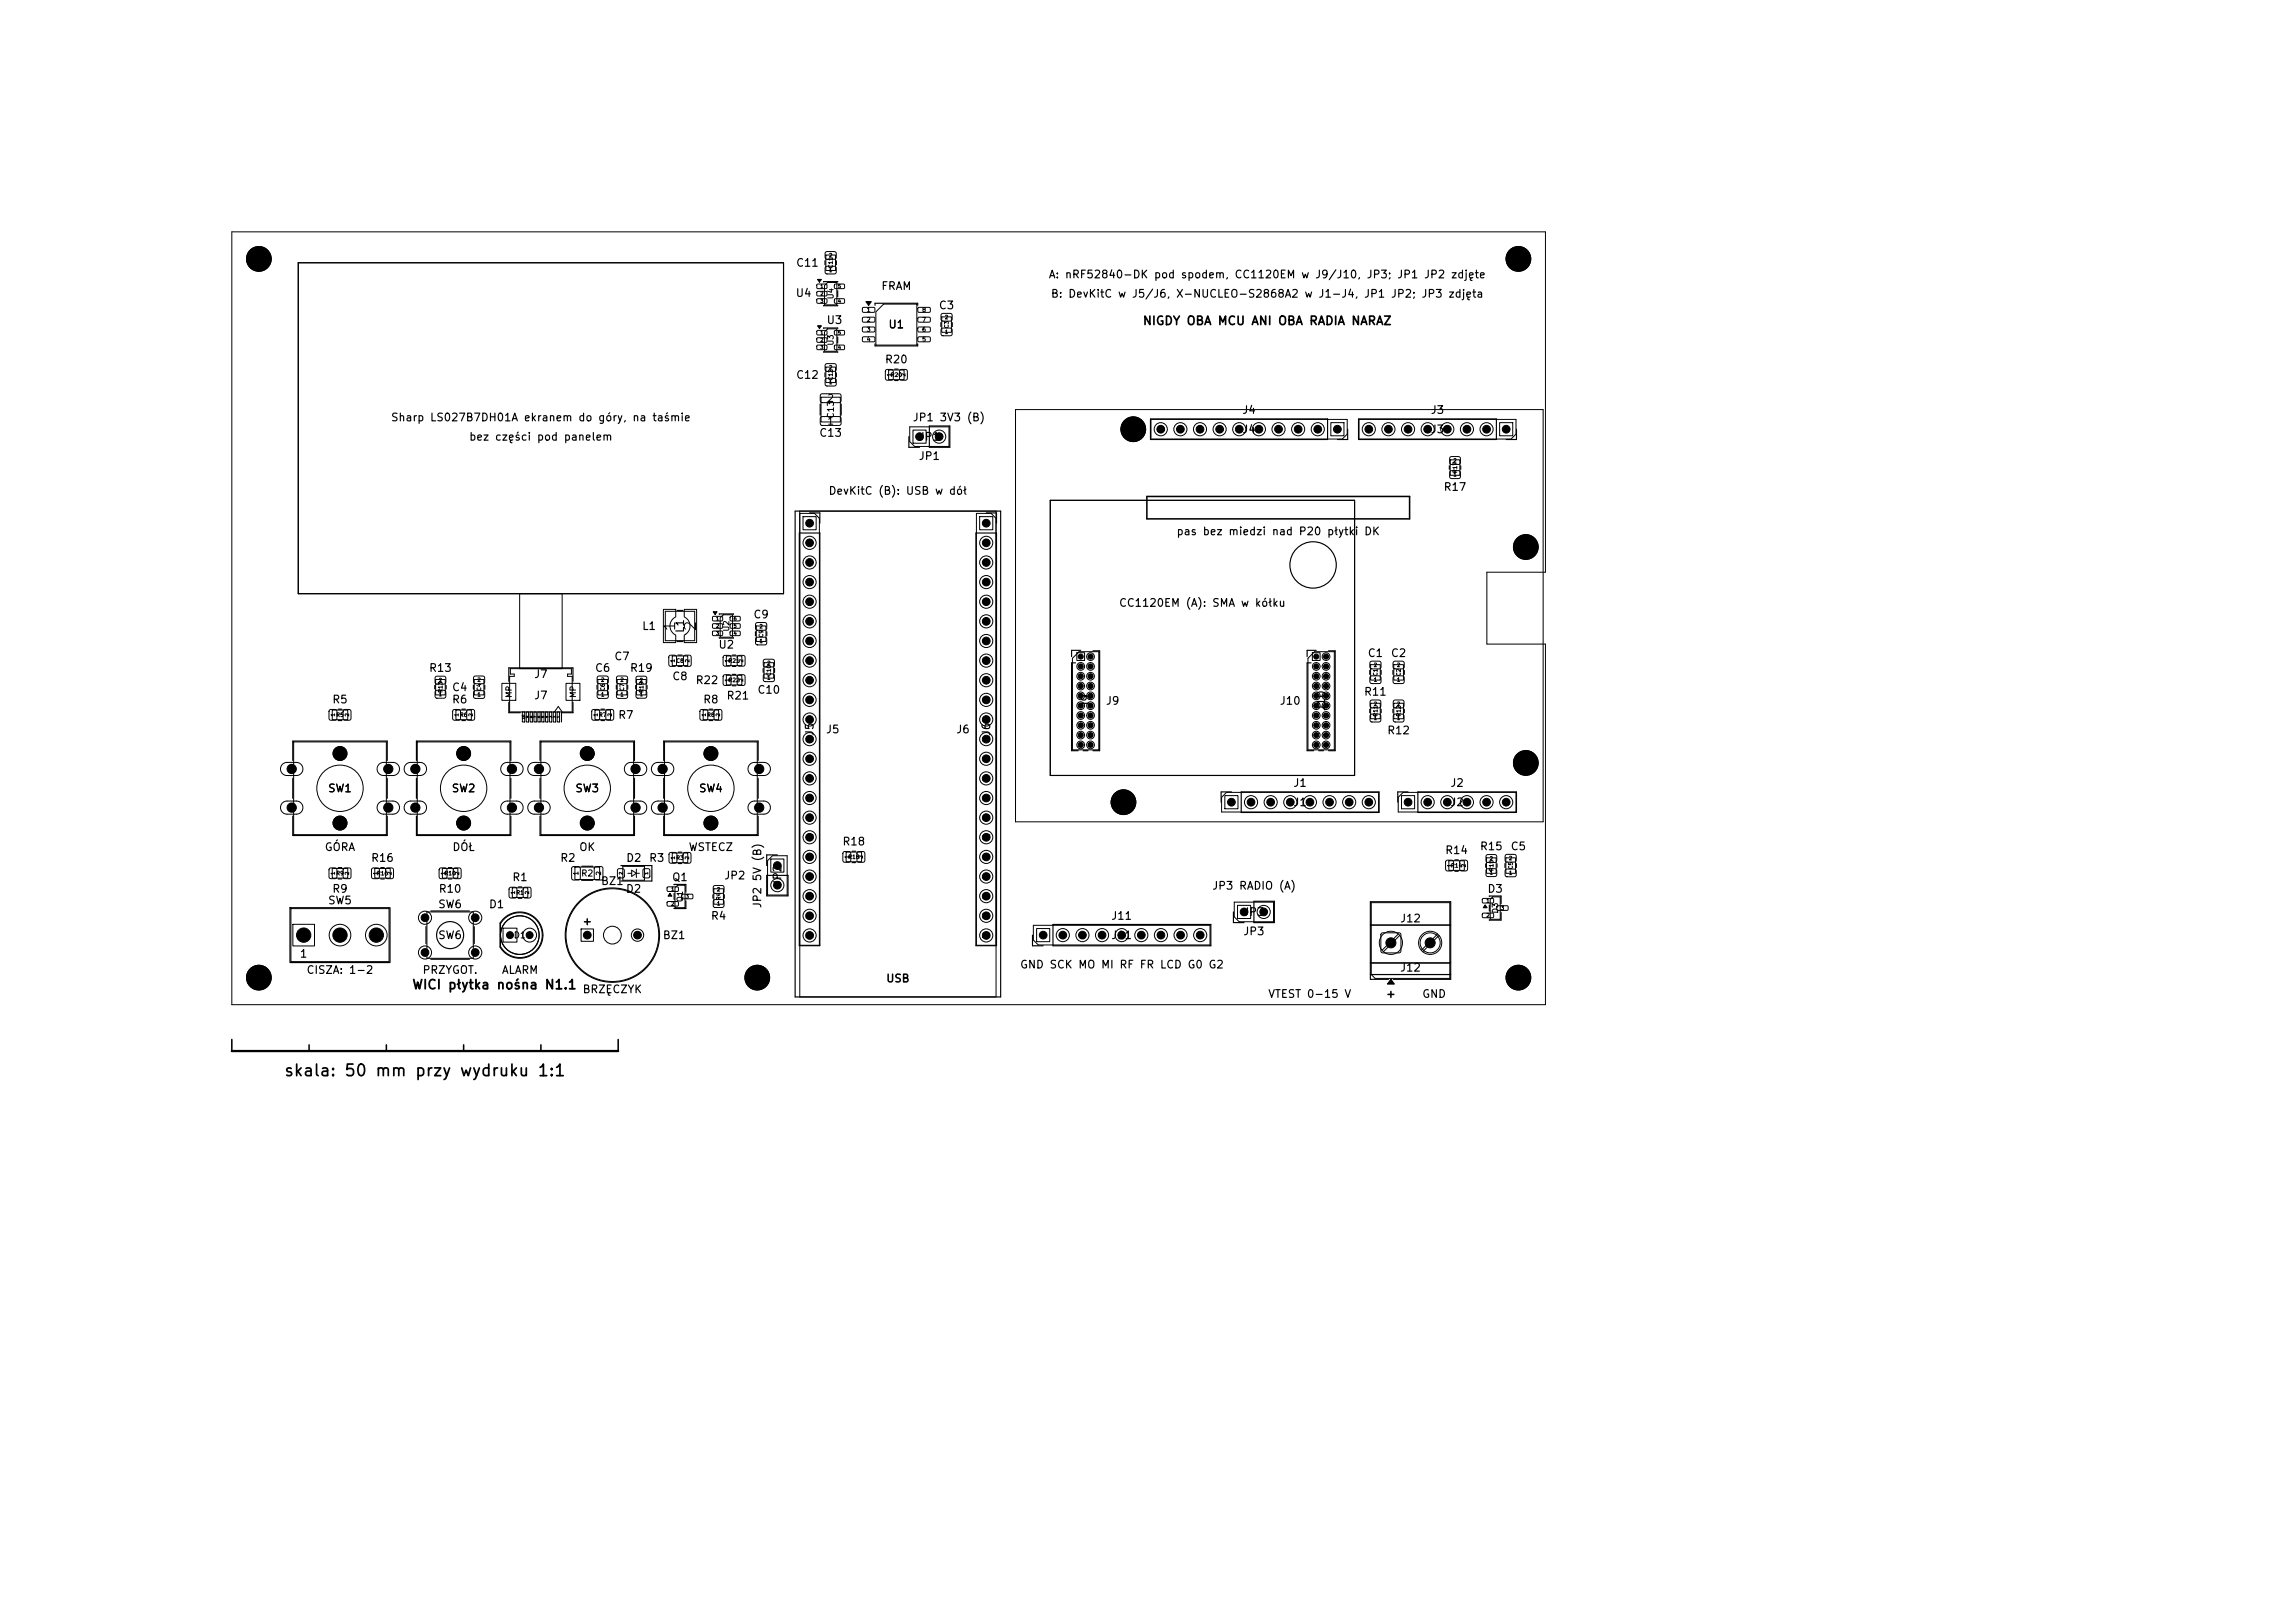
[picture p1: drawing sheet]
<svg xmlns="http://www.w3.org/2000/svg" width="297mm" height="210mm" viewBox="0 0 297 210" stroke-linecap="round" stroke-linejoin="round" font-family="sans-serif">
<defs><g id="words">
<text font-size="1.5" x="36.7" y="139.6">skala: 50 mm przy wydruku 1:1</text>
<g font-size="1.4">
<text x="87.7" y="81.8" transform="rotate(-90 87.7 81.8)">1</text>
<text x="90.4" y="81.8" transform="rotate(-90 90.4 81.8)">2</text>
</g>
<text font-size="1.2" x="53.3" y="128.3">WICI płytka nośna N1.1</text>
<text font-size="1.1" x="147.8" y="42.3">NIGDY OBA MCU ANI OBA RADIA NARAZ</text>
<g font-size="1">
<text x="102.9" y="34.8">C11</text>
<text x="102.9" y="38.7">U4</text>
<text x="114" y="37.8">FRAM</text>
<text x="121.4" y="40.3">C3</text>
<text x="135.6" y="36.3">A: nRF52840-DK pod spodem, CC1120EM w J9/J10, JP3; JP1 JP2 zdjęte</text>
<text x="135.9" y="38.8">B: DevKitC w J5/J6, X-NUCLEO-S2868A2 w J1-J4, JP1 JP2; JP3 zdjęta</text>
<text x="106.9" y="42.2">U3</text>
<text x="114.4" y="47.3">R20</text>
<text x="114.9" y="42.8">U1</text>
<text x="102.9" y="49.3">C12</text>
<text x="160.7" y="53.8">J4</text>
<text x="185.1" y="53.8">J3</text>
<text x="50.5" y="54.8">Sharp LS027B7DH01A ekranem do góry, na taśmie</text>
<text x="60.6" y="57.3">bez części pod panelem</text>
<text x="105.9" y="56.8">C13</text>
<text x="118" y="54.8">JP1 3V3 (B)</text>
<text x="118.8" y="57.3">JP1</text>
<text x="118.8" y="59.8">JP1</text>
<text x="160.7" y="56.3">J4</text>
<text x="185.1" y="56.3">J3</text>
<text x="107.1" y="64.3">DevKitC (B): USB w dół</text>
<text x="186.7" y="63.8">R17</text>
<text x="152.2" y="69.5">pas bez miedzi nad P20 płytki DK</text>
<text x="83" y="81.8">L1</text>
<text x="88.8" y="82" transform="rotate(-90 88.8 82)">L1</text>
<text x="97.4" y="80.3">C9</text>
<text x="144.7" y="78.8">CC1120EM (A): SMA w kółku</text>
<text x="55.4" y="87.2">R13</text>
<text x="58.4" y="89.7">C4</text>
<text x="69" y="88">J7</text>
<text x="76.9" y="87.2">C6</text>
<text x="79.4" y="85.7">C7</text>
<text x="81.4" y="87.2">R19</text>
<text x="86.9" y="88.3">C8</text>
<text x="89.9" y="88.8">R22</text>
<text x="92.9" y="84.2">U2</text>
<text x="176.9" y="85.3">C1</text>
<text x="179.9" y="85.3">C2</text>
<text x="42.9" y="91.3">R5</text>
<text x="58.4" y="91.3">R6</text>
<text x="69" y="90.7">J7</text>
<text x="79.9" y="93.3">R7</text>
<text x="90.9" y="91.3">R8</text>
<text x="93.9" y="90.8">R21</text>
<text x="97.9" y="90">C10</text>
<text x="105.5" y="95.3" transform="rotate(-90 105.5 95.3)">J5</text>
<text x="106.8" y="95.1">J5</text>
<text x="123.7" y="95.1">J6</text>
<text x="128.4" y="95.3" transform="rotate(-90 128.4 95.3)">J6</text>
<text x="141.2" y="91.6" transform="rotate(-90 141.2 91.6)">J9</text>
<text x="143" y="91.4">J9</text>
<text x="165.5" y="91.4">J10</text>
<text x="171.7" y="92.1" transform="rotate(-90 171.7 92.1)">J10</text>
<text x="176.4" y="90.3">R11</text>
<text x="179.4" y="95.3">R12</text>
<text x="37.2" y="100.2">1</text>
<text x="49.7" y="100.2">1</text>
<text x="53.2" y="100.2">1</text>
<text x="65.7" y="100.2">1</text>
<text x="69.2" y="100.2">1</text>
<text x="81.7" y="100.2">1</text>
<text x="85.2" y="100.2">1</text>
<text x="97.7" y="100.2">1</text>
<text x="37.2" y="105.2">2</text>
<text x="42.4" y="102.8">SW1</text>
<text x="49.7" y="105.2">2</text>
<text x="53.2" y="105.2">2</text>
<text x="58.4" y="102.8">SW2</text>
<text x="65.7" y="105.2">2</text>
<text x="69.2" y="105.2">2</text>
<text x="74.4" y="102.8">SW3</text>
<text x="81.7" y="105.2">2</text>
<text x="85.2" y="105.2">2</text>
<text x="90.4" y="102.8">SW4</text>
<text x="97.7" y="105.2">2</text>
<text x="167.3" y="104.6">J1</text>
<text x="167.3" y="102.1">J1</text>
<text x="187.6" y="104.6">J2</text>
<text x="187.6" y="102.1">J2</text>
<text x="41.9" y="110.4">GÓRA</text>
<text x="47.9" y="111.8">R16</text>
<text x="58.5" y="110.4">DÓŁ</text>
<text x="72.4" y="111.8">R2</text>
<text x="74.9" y="110.4">OK</text>
<text x="81" y="111.8">D2</text>
<text x="83.9" y="111.8">R3</text>
<text x="89" y="110.4">WSTECZ</text>
<text x="108.9" y="109.6">R18</text>
<text x="186.9" y="110.8">R14</text>
<text x="191.4" y="110.3">R15</text>
<text x="195.4" y="110.3">C5</text>
<text x="42.4" y="117.3">SW5</text>
<text x="42.9" y="115.8">R9</text>
<text x="56.6" y="117.8">SW6</text>
<text x="56.7" y="115.8">R10</text>
<text x="63.2" y="117.8">D1</text>
<text x="66.2" y="114.3">R1</text>
<text x="75.3" y="120">+</text>
<text x="77.7" y="114.8">BZ1</text>
<text x="80.9" y="115.8">D2</text>
<text x="86.9" y="114.3">Q1</text>
<text x="91.9" y="119.3">R4</text>
<text x="93.6" y="114">JP2</text>
<text x="98.8" y="117.6" transform="rotate(-90 98.8 117.6)">JP2 5V (B)</text>
<text x="101.4" y="114.7" transform="rotate(-90 101.4 114.7)">JP2</text>
<text x="143.7" y="119.3">J11</text>
<text x="156.8" y="115.4">JP3 RADIO (A)</text>
<text x="160.8" y="118.8">JP3</text>
<text x="181.1" y="119.6">J12</text>
<text x="192.4" y="115.8">D3</text>
<text x="38.7" y="124.2">1</text>
<text x="56.6" y="121.8">SW6</text>
<text x="85.7" y="121.8">BZ1</text>
<text x="131.9" y="125.6">GND SCK MO MI RF FR LCD G0 G2</text>
<text x="143.7" y="121.8">J11</text>
<text x="160.8" y="121.3">JP3</text>
<text x="181.1" y="126">J12</text>
<text x="39.6" y="126.3">CISZA: 1-2</text>
<text x="54.6" y="126.3">PRZYGOT.</text>
<text x="64.9" y="126.3">ALARM</text>
<text x="75.3" y="128.8">BRZĘCZYK</text>
<text x="114.6" y="127.4">USB</text>
<text x="164" y="129.4">VTEST 0-15 V</text>
<text x="179.3" y="129.4">+</text>
<text x="184" y="129.4">GND</text>
</g>
<g font-size=".9">
<text x="107" y="52.2">2</text>
<text x="107" y="55.2">1</text>
<text x="38.8" y="121.7">1</text>
<text x="48.2" y="121.7">3</text>
<text x="179.5" y="122.7">1</text>
<text x="184.6" y="122.7">2</text>
</g>
<g font-size=".8">
<text x="108.1" y="54.2" transform="rotate(-90 108.1 54.2)">C13</text>
<text x="75.1" y="113.6">R2</text>
<text x="66.4" y="121.6">D1</text>
</g>
<g font-size=".7">
<text x="108" y="38.8" transform="rotate(-90 108 38.8)">U4</text>
<text x="108" y="44.8" transform="rotate(-90 108 44.8)">U3</text>
<text x="94.5" y="81.8" transform="rotate(-90 94.5 81.8)">U2</text>
<text x="66.4" y="90.4" transform="rotate(-90 66.4 90.4)">MP</text>
<text x="74.7" y="90.4" transform="rotate(-90 74.7 90.4)">MP</text>
<text x="88.5" y="116.8" transform="rotate(-90 88.5 116.8)">Q1</text>
<text x="194" y="118.3" transform="rotate(-90 194 118.3)">D3</text>
</g>
<g font-size=".6">
<text x="118.7" y="56.9">1</text>
<text x="121.2" y="56.9">2</text>
<text x="149.6" y="56">10</text>
<text x="152.4" y="56">9</text>
<text x="155" y="56">8</text>
<text x="157.5" y="56">7</text>
<text x="160" y="56">6</text>
<text x="162.6" y="56">5</text>
<text x="165.1" y="56">4</text>
<text x="167.7" y="56">3</text>
<text x="170.2" y="56">2</text>
<text x="172.7" y="56">1</text>
<text x="176.8" y="56">8</text>
<text x="179.4" y="56">7</text>
<text x="181.9" y="56">6</text>
<text x="184.4" y="56">5</text>
<text x="187" y="56">4</text>
<text x="189.5" y="56">3</text>
<text x="192.1" y="56">2</text>
<text x="194.6" y="56">1</text>
<text x="104.4" y="68.1">1</text>
<text x="104.4" y="70.7">2</text>
<text x="127.3" y="68.1">1</text>
<text x="127.3" y="70.7">2</text>
<text x="104.4" y="73.2">3</text>
<text x="104.4" y="75.8">4</text>
<text x="127.3" y="73.2">3</text>
<text x="127.3" y="75.8">4</text>
<text x="104.4" y="78.3">5</text>
<text x="104.4" y="80.8">6</text>
<text x="104.4" y="83.4">7</text>
<text x="127.3" y="78.3">5</text>
<text x="127.3" y="80.8">6</text>
<text x="127.3" y="83.4">7</text>
<text x="104.4" y="85.9">8</text>
<text x="104.4" y="88.5">9</text>
<text x="127.3" y="85.9">8</text>
<text x="127.3" y="88.5">9</text>
<text x="104.2" y="91">10</text>
<text x="104.2" y="93.5">11</text>
<text x="127" y="91">10</text>
<text x="127" y="93.5">11</text>
<text x="104.2" y="96.1">12</text>
<text x="104.2" y="98.6">13</text>
<text x="104.2" y="101.2">14</text>
<text x="127" y="96.1">12</text>
<text x="127" y="98.6">13</text>
<text x="127" y="101.2">14</text>
<text x="104.2" y="103.7">15</text>
<text x="104.2" y="106.2">16</text>
<text x="127" y="103.7">15</text>
<text x="127" y="106.2">16</text>
<text x="159" y="104.2">1</text>
<text x="161.6" y="104.2">2</text>
<text x="164.1" y="104.2">3</text>
<text x="166.7" y="104.2">4</text>
<text x="169.2" y="104.2">5</text>
<text x="171.7" y="104.2">6</text>
<text x="174.3" y="104.2">7</text>
<text x="176.8" y="104.2">8</text>
<text x="181.9" y="104.2">1</text>
<text x="184.4" y="104.2">2</text>
<text x="187" y="104.2">3</text>
<text x="189.5" y="104.2">4</text>
<text x="192.1" y="104.2">5</text>
<text x="194.6" y="104.2">6</text>
<text x="75" y="113.3" transform="rotate(-90 75 113.3)">1</text>
<text x="77.9" y="113.3" transform="rotate(-90 77.9 113.3)">2</text>
<text x="100.3" y="112.4">1</text>
<text x="104.2" y="108.8">17</text>
<text x="104.2" y="111.3">18</text>
<text x="104.2" y="113.9">19</text>
<text x="127" y="108.8">17</text>
<text x="127" y="111.3">18</text>
<text x="127" y="113.9">19</text>
<text x="54.7" y="119.2">1</text>
<text x="61.2" y="119.2">1</text>
<text x="100.3" y="115">2</text>
<text x="104.2" y="116.4">20</text>
<text x="104.2" y="118.9">21</text>
<text x="127" y="116.4">20</text>
<text x="127" y="118.9">21</text>
<text x="160.7" y="118.4">1</text>
<text x="163.2" y="118.4">2</text>
<text x="54.7" y="123.7">2</text>
<text x="61.2" y="123.7">2</text>
<text x="65.7" y="121.5">1</text>
<text x="68.2" y="121.5">2</text>
<text x="104.2" y="121.5">22</text>
<text x="127" y="121.5">22</text>
<text x="134.7" y="121.4">1</text>
<text x="137.2" y="121.4">2</text>
<text x="139.8" y="121.4">3</text>
<text x="142.3" y="121.4">4</text>
<text x="144.8" y="121.4">5</text>
<text x="147.4" y="121.4">6</text>
<text x="149.9" y="121.4">7</text>
<text x="152.5" y="121.4">8</text>
<text x="155" y="121.4">9</text>
</g>
<g font-size=".5">
<text x="107.2" y="35.3">1</text>
<text x="107.2" y="33.4">2</text>
<text x="107.9" y="34.8" transform="rotate(-90 107.9 34.8)">C11</text>
<text x="112.1" y="40.5">1</text>
<text x="112.1" y="41.8">2</text>
<text x="119.3" y="41.8">7</text>
<text x="119.3" y="40.5">8</text>
<text x="122.2" y="41.4">2</text>
<text x="107.2" y="47.9">2</text>
<text x="112.1" y="43">3</text>
<text x="112.1" y="44.3">4</text>
<text x="119.3" y="44.3">5</text>
<text x="119.3" y="43">6</text>
<text x="122.2" y="43.3">1</text>
<text x="122.9" y="42.5" transform="rotate(-90 122.9 42.5)">C3</text>
<text x="107.2" y="49.8">1</text>
<text x="107.9" y="49.3" transform="rotate(-90 107.9 49.3)">C12</text>
<text x="115.2" y="48.9">R20</text>
<text x="115.4" y="48.8" transform="rotate(-90 115.4 48.8)">1</text>
<text x="117.3" y="48.8" transform="rotate(-90 117.3 48.8)">2</text>
<text x="188" y="59.9">2</text>
<text x="188" y="61.8">1</text>
<text x="188.7" y="61.3" transform="rotate(-90 188.7 61.3)">R17</text>
<text x="98.2" y="83.3">1</text>
<text x="98.2" y="81.4">2</text>
<text x="98.9" y="82.5" transform="rotate(-90 98.9 82.5)">C9</text>
<text x="56.7" y="88.4">2</text>
<text x="57.4" y="89.7" transform="rotate(-90 57.4 89.7)">R13</text>
<text x="61.7" y="88.3">2</text>
<text x="62.4" y="89.5" transform="rotate(-90 62.4 89.5)">C4</text>
<text x="77.7" y="88.3">2</text>
<text x="78.4" y="89.5" transform="rotate(-90 78.4 89.5)">C6</text>
<text x="80.2" y="88.3">2</text>
<text x="80.9" y="89.5" transform="rotate(-90 80.9 89.5)">C7</text>
<text x="82.7" y="88.4">2</text>
<text x="83.4" y="89.7" transform="rotate(-90 83.4 89.7)">R19</text>
<text x="87.4" y="85.8" transform="rotate(-90 87.4 85.8)">1</text>
<text x="87.5" y="85.9">C8</text>
<text x="89.3" y="85.8" transform="rotate(-90 89.3 85.8)">2</text>
<text x="94.2" y="85.9">R21</text>
<text x="94.2" y="88.4">R22</text>
<text x="94.4" y="88.3" transform="rotate(-90 94.4 88.3)">1</text>
<text x="94.4" y="85.8" transform="rotate(-90 94.4 85.8)">1</text>
<text x="96.3" y="88.3" transform="rotate(-90 96.3 88.3)">2</text>
<text x="96.3" y="85.8" transform="rotate(-90 96.3 85.8)">2</text>
<text x="99.2" y="88.1">1</text>
<text x="99.2" y="86.2">2</text>
<text x="99.9" y="87.5" transform="rotate(-90 99.9 87.5)">C10</text>
<text x="177.7" y="88.3">1</text>
<text x="177.7" y="86.4">2</text>
<text x="178.4" y="87.5" transform="rotate(-90 178.4 87.5)">C1</text>
<text x="180.7" y="88.3">1</text>
<text x="180.7" y="86.4">2</text>
<text x="181.4" y="87.5" transform="rotate(-90 181.4 87.5)">C2</text>
<text x="43.4" y="92.8" transform="rotate(-90 43.4 92.8)">1</text>
<text x="43.5" y="92.9">R5</text>
<text x="45.3" y="92.8" transform="rotate(-90 45.3 92.8)">2</text>
<text x="56.7" y="90.2">1</text>
<text x="59.4" y="92.8" transform="rotate(-90 59.4 92.8)">1</text>
<text x="59.5" y="92.9">R6</text>
<text x="61.3" y="92.8" transform="rotate(-90 61.3 92.8)">2</text>
<text x="61.7" y="90.2">1</text>
<text x="77.4" y="92.8" transform="rotate(-90 77.4 92.8)">1</text>
<text x="77.5" y="92.9">R7</text>
<text x="77.7" y="90.2">1</text>
<text x="79.3" y="92.8" transform="rotate(-90 79.3 92.8)">2</text>
<text x="80.2" y="90.2">1</text>
<text x="82.7" y="90.2">1</text>
<text x="91.4" y="92.8" transform="rotate(-90 91.4 92.8)">1</text>
<text x="91.5" y="92.9">R8</text>
<text x="93.3" y="92.8" transform="rotate(-90 93.3 92.8)">2</text>
<text x="177.7" y="93.3">1</text>
<text x="177.7" y="91.4">2</text>
<text x="178.4" y="92.8" transform="rotate(-90 178.4 92.8)">R11</text>
<text x="180.7" y="93.3">1</text>
<text x="180.7" y="91.4">2</text>
<text x="181.4" y="92.8" transform="rotate(-90 181.4 92.8)">R12</text>
<text x="43.4" y="113.3" transform="rotate(-90 43.4 113.3)">1</text>
<text x="43.5" y="113.4">R9</text>
<text x="45.3" y="113.3" transform="rotate(-90 45.3 113.3)">2</text>
<text x="48.7" y="113.4">R16</text>
<text x="48.9" y="113.3" transform="rotate(-90 48.9 113.3)">1</text>
<text x="50.8" y="113.3" transform="rotate(-90 50.8 113.3)">2</text>
<text x="57.5" y="113.4">R10</text>
<text x="57.7" y="113.3" transform="rotate(-90 57.7 113.3)">1</text>
<text x="59.5" y="113.3" transform="rotate(-90 59.5 113.3)">2</text>
<text x="87.4" y="111.3" transform="rotate(-90 87.4 111.3)">1</text>
<text x="87.5" y="111.4">R3</text>
<text x="89.3" y="111.3" transform="rotate(-90 89.3 111.3)">2</text>
<text x="109.7" y="111.3">R18</text>
<text x="109.9" y="111.1" transform="rotate(-90 109.9 111.1)">1</text>
<text x="111.8" y="111.1" transform="rotate(-90 111.8 111.1)">2</text>
<text x="187.7" y="112.4">R14</text>
<text x="187.9" y="112.3" transform="rotate(-90 187.9 112.3)">1</text>
<text x="189.8" y="112.3" transform="rotate(-90 189.8 112.3)">2</text>
<text x="192.7" y="113.3">1</text>
<text x="192.7" y="111.4">2</text>
<text x="193.4" y="112.8" transform="rotate(-90 193.4 112.8)">R15</text>
<text x="195.2" y="113.3">1</text>
<text x="195.2" y="111.4">2</text>
<text x="195.9" y="112.5" transform="rotate(-90 195.9 112.5)">C5</text>
<text x="66.7" y="115.8" transform="rotate(-90 66.7 115.8)">1</text>
<text x="66.8" y="115.9">R1</text>
<text x="68.6" y="115.8" transform="rotate(-90 68.6 115.8)">2</text>
<text x="86.8" y="115.4">1</text>
<text x="86.8" y="117.3">2</text>
<text x="88.7" y="116.4">3</text>
<text x="92.7" y="117.3">1</text>
<text x="92.7" y="115.4">2</text>
<text x="93.4" y="116.5" transform="rotate(-90 93.4 116.5)">R4</text>
<text x="192.3" y="116.9">1</text>
<text x="192.3" y="118.8">2</text>
<text x="194.2" y="117.9">3</text>
<text x="75.7" y="121.4">1</text>
<text x="82.2" y="121.4">2</text>
</g>
<g font-size=".4">
<text x="106.1" y="37.4">1</text>
<text x="106.1" y="38.3">2</text>
<text x="106.1" y="39.3">3</text>
<text x="108.4" y="39.3">4</text>
<text x="108.4" y="37.4">5</text>
<text x="106.1" y="43.4">1</text>
<text x="106.1" y="44.3">2</text>
<text x="106.1" y="45.3">3</text>
<text x="108.4" y="45.3">4</text>
<text x="108.4" y="43.4">5</text>
<text x="92.6" y="80.4">1</text>
<text x="92.6" y="81.3">2</text>
<text x="92.6" y="82.3">3</text>
<text x="94.9" y="82.3">4</text>
<text x="94.9" y="81.3">5</text>
<text x="94.9" y="80.4">6</text>
<text x="80.7" y="113.2" transform="rotate(-90 80.7 113.2)">2</text>
<text x="84" y="113.2" transform="rotate(-90 84 113.2)">1</text>
</g>
<g font-size=".3">
<text x="139.7" y="85.2">1</text>
<text x="139.7" y="86.5">3</text>
<text x="139.7" y="87.8">5</text>
<text x="139.7" y="89">7</text>
<text x="140.9" y="85.2">2</text>
<text x="140.9" y="86.5">4</text>
<text x="140.9" y="87.8">6</text>
<text x="140.9" y="89">8</text>
<text x="170.1" y="85.2">1</text>
<text x="170.1" y="86.5">3</text>
<text x="170.1" y="87.8">5</text>
<text x="170.1" y="89">7</text>
<text x="171.4" y="85.2">2</text>
<text x="171.4" y="86.5">4</text>
<text x="171.4" y="87.8">6</text>
<text x="171.4" y="89">8</text>
<text x="68" y="93.1" transform="rotate(-90 68 93.1)">10</text>
<text x="68.5" y="92.9" transform="rotate(-90 68.5 92.9)">9</text>
<text x="69" y="92.9" transform="rotate(-90 69 92.9)">8</text>
<text x="69.5" y="92.9" transform="rotate(-90 69.5 92.9)">7</text>
<text x="70" y="92.9" transform="rotate(-90 70 92.9)">6</text>
<text x="70.5" y="92.9" transform="rotate(-90 70.5 92.9)">5</text>
<text x="71" y="92.9" transform="rotate(-90 71 92.9)">4</text>
<text x="71.5" y="92.9" transform="rotate(-90 71.5 92.9)">3</text>
<text x="72" y="92.9" transform="rotate(-90 72 92.9)">2</text>
<text x="72.5" y="92.9" transform="rotate(-90 72.5 92.9)">1</text>
<text x="139.5" y="91.6">11</text>
<text x="139.5" y="92.8">13</text>
<text x="139.5" y="94.1">15</text>
<text x="139.5" y="95.4">17</text>
<text x="139.7" y="90.3">9</text>
<text x="140.8" y="90.3">10</text>
<text x="140.8" y="91.6">12</text>
<text x="140.8" y="92.8">14</text>
<text x="140.8" y="94.1">16</text>
<text x="140.8" y="95.4">18</text>
<text x="170" y="91.6">11</text>
<text x="170" y="92.8">13</text>
<text x="170" y="94.1">15</text>
<text x="170" y="95.4">17</text>
<text x="170.1" y="90.3">9</text>
<text x="171.3" y="90.3">10</text>
<text x="171.3" y="91.6">12</text>
<text x="171.3" y="92.8">14</text>
<text x="171.3" y="94.1">16</text>
<text x="171.3" y="95.4">18</text>
<text x="139.5" y="96.6">19</text>
<text x="140.8" y="96.6">20</text>
<text x="170" y="96.6">19</text>
<text x="171.3" y="96.6">20</text>
</g>
</g></defs>
<g fill="none" stroke="#000" stroke-width=".13">
<path d="M30 30h170v44h-7.6v9.3h7.6v46.7h-170zM38.6 34h62.8v42.8h-62.8zM105.7 36.8h1.2l.1 .1v.4h-.1h-1.1l-.1-.1zM105.7 37.7h1.2l.1 .2v.3l-.1 .1h-1.1l-.1-.1zM105.7 38.7h1.2l.1 .1v.4l-.1 .1-1.1-.1-.1-.1zM106.7 36.9l.4-.3h1.2v2.9h-1.6zM106.8 34.5h.2h1.1l.1 .2v.6l-.2 .2-1.1-.1-.1-.2zM106.8 32.6h.2h1.1l.1 .2v.6l-.2 .2-1.1-.1-.1-.2zM106.9 33h1.2v2h-1.2zM108 38.7h1.2l.1 .1v.4l-.2 .1-1-.1-.1-.1zM108 36.8h1.2l.1 .1v.4h-.2h-1l-.1-.1zM111.6 39.8h1.5l.1 .1v.4l-.1 .1h-1.4l-.1-.1z"/>
<path d="M118.8 39.8h1.5l.1 .1v.4l-.2 .1h-1.3l-.1-.1zM105.7 42.8h1.2l.1 .1v.4h-.1h-1.1l-.1-.1zM105.7 43.7h1.2l.1 .2v.3l-.1 .1h-1.1l-.1-.1zM105.7 44.7h1.2l.1 .1v.4l-.1 .1-1.1-.1-.1-.1zM106.2 54l.2-.1h2.3l.1 .3v.7l-.2 .1h-2.3l-.2-.2zM106.2 51h.2h2.3l.1 .2v.7l-.2 .2h-2.3l-.2-.2zM106.2 51.4h2.6v3.2h-2.6zM106.7 42.9l.4-.3h1.2v2.9h-1.6zM106.8 49h.2h1.1l.1 .2v.6l-.2 .2-1.1-.1-.1-.2zM106.8 47.1l.2-.1 1.1 .1 .1 .2v.6l-.2 .1h-1.1l-.1-.2zM106.9 47.5h1.2v2h-1.2zM108 44.7h1.2l.1 .1v.4l-.2 .1-1-.1-.1-.1z"/>
<path d="M108 42.8h1.2l.1 .1v.4h-.2h-1l-.1-.1zM111.6 41.1h1.5l.1 .1v.4l-.1 .1h-1.4l-.1-.2zM111.6 42.4l1.5-.1 .1 .2v.4l-.1 .1-1.4-.1-.1-.1zM111.6 43.6h1.5l.1 .1v.4l-.1 .1h-1.4l-.1-.1zM113.4 40.3l1-1h4.3v5.3h-5.3zM114.6 47.9l.8-.1 .2 .2v1l-.2 .2h-.6l-.2-.2v-1zM115 47.9h2v1.2h-2zM116.5 47.9l.7-.1 .2 .2v1l-.1 .2h-.6l-.3-.2v-1zM117.7 55.2h5.1v2.6h-4.4l-.7-.7zM118.1 55.6h1.7v1.7h-1.7zM118.8 43.6h1.5l.1 .1v.4l-.2 .1h-1.3l-.1-.1zM118.8 42.4l1.5-.1 .1 .2v.4l-.2 .1-1.3-.1-.1-.1z"/>
<path d="M118.8 41.1h1.5l.1 .1v.4l-.2 .1h-1.3l-.1-.2zM121.8 42.5h.2h1.1l.1 .2v.6l-.2 .2-1.1-.1-.1-.2zM121.8 40.6h.2h1.1l.1 .2v.6l-.2 .2-1.1-.1-.1-.2zM121.9 41h1.2v2h-1.2zM131.4 53h68.3v53.3h-68.3zM148.9 54.3h25.4v1.9l-.6 .6h-24.8zM172.2 54.7h1.7v1.7h-1.7zM175.9 54.3h20.3v1.9l-.6 .6h-19.7zM187.7 59.1h.2h.9l.2 .2v.6l-.3 .2h-.9l-.2-.2zM187.7 59.5h1.2v2h-1.2zM194.1 54.7h1.7v1.7h-1.7zM67.3 76.8v9.7"/>
<path d="M72.7 76.8v9.7M85.8 78.8h1.6v1a1.3 1.3 0 0 0-.7 1.2 1.3 1.3 0 0 0 .7 1.2v.9h-1.6zM86.1 79.1h3.8v3.8h-3.8zM88.5 78.8h1.6v4.3h-1.6v-.9a1.3 1.3 0 0 0 .8-1.2 1.3 1.3 0 0 0-.8-1.2zM92.2 79.8h1.2l.1 .1v.4l-.1 .1-1.1-.1-.1-.1zM93.6 79.6h1.2v2.8h-1.6v-2.4zM94.5 79.8h1.2l.1 .1v.4l-.1 .1-1.1-.1-.1-.1zM103.5 66.1h25.4v62.9h-25.4zM103.5 66.4h1.9l.6 .7v55.2h-2.5M103.9 66.9h1.7v1.7h-1.7zM126.8 66.9h1.7v1.7h-1.7zM128.9 67.1l-.6-.7h-1.9v55.9h2.5"/>
<path d="M135.9 64.7h39.4v35.6h-39.4zM187.7 61l.2-.1h.9l.2 .3v.6l-.3 .1h-.9l-.2-.2zM36.5 98.9l.5-.2h1.3a.85 .85 0 0 1 .9 .8 .85 .85 0 0 1-.9 .9h-1.1a.85 .85 0 0 1-.8-.6 .85 .85 0 0 1 .1-.9zM38 96h12v12h-12zM42.6 91.9l.7-.1 .3 .2v1l-.2 .2h-.6l-.2-.2v-.9zM43 91.9h2v1.2h-2zM44.5 91.9l.7-.1 .2 .2v1l-.1 .2h-.7l-.2-.2v-.9zM49 98.9l.5-.2h1.4a.85 .85 0 0 1 .8 .8 .85 .85 0 0 1-.8 .9h-1.3a.85 .85 0 0 1-.7-.6 .85 .85 0 0 1 .1-.9zM52.5 98.9l.5-.2h1.3a.85 .85 0 0 1 .9 .8 .85 .85 0 0 1-.9 .9h-1.1a.85 .85 0 0 1-.8-.6 .85 .85 0 0 1 .1-.9zM54 96h12v12h-12zM56.4 89.4l.2-.1h.9l.2 .3v.6l-.3 .1h-.9l-.2-.2zM56.4 87.6l.2-.1h.9l.2 .2v.7l-.3 .1h-.9l-.2-.2z"/>
<path d="M56.4 87.9h1.2v2h-1.2zM58.6 91.9l.7-.1 .3 .2v1l-.2 .2h-.6l-.2-.2v-.9zM59 91.9h2v1.2h-2zM60.5 91.9l.7-.1 .2 .2v1l-.1 .2h-.6l-.3-.2v-.9zM61.3 89.4h.2h1.1l.1 .2v.6l-.2 .2h-1.1l-.1-.3zM61.3 87.5h.2h1.1l.1 .2v.6l-.2 .2h-1.1l-.1-.3zM61.4 87.9h1.2v2h-1.2zM65 88.4h1.7v2.2h-1.7zM65 98.9l.5-.2h1.4a.85 .85 0 0 1 .8 .8 .85 .85 0 0 1-.8 .9h-1.2a.85 .85 0 0 1-.8-.6 .85 .85 0 0 1 .1-.9zM66.1 86.5h7.9v.7h-.6v.3h.6v4.6h-8.1v-4.6h.6v-.3h-.4zM67.6 92.1h.3v1.3h-.3zM68.1 92.1h.3v1.3h-.3z"/>
<path d="M68.5 98.9l.5-.2h1.4a.85 .85 0 0 1 .8 .8 .85 .85 0 0 1-.8 .9h-1.3a.85 .85 0 0 1-.7-.6 .85 .85 0 0 1 .1-.9zM68.6 92.1h.3v1.3h-.3zM69.1 92.1h.3v1.3h-.3zM69.6 92.1h.3v1.3h-.3zM70 96h12v12h-12zM70.1 92.1h.3v1.3h-.3zM70.6 92.1h.3v1.3h-.3zM71.1 92.1h.3v1.3h-.3zM71.6 92.1h.3v1.3h-.3zM71.7 92.1l.6-.7 .4 .7M72.1 92.1h.3v1.3h-.3zM73.3 88.4h1.7v2.2h-1.7z"/>
<path d="M76.6 91.9l.8-.1 .2 .2v1l-.2 .2h-.6l-.2-.2v-.9zM77 91.9h2v1.2h-2zM77.3 89.4h.2h1.1l.1 .2v.6l-.2 .2h-1.1l-.1-.3zM77.3 87.5h.2h1.1l.1 .2v.6l-.2 .2h-1.1l-.1-.3zM77.4 87.9h1.2v2h-1.2zM78.5 91.9l.7-.1 .2 .2v1l-.1 .2h-.6l-.3-.2v-.9zM79.8 89.4h.2h1.1l.1 .2v.6l-.2 .2h-1.1l-.1-.3zM79.8 87.5h.2h1.1l.1 .2v.6l-.2 .2h-1.1l-.1-.3zM79.9 87.9h1.2v2h-1.2zM81 98.9l.5-.2h1.3a.85 .85 0 0 1 .9 .8 .85 .85 0 0 1-.9 .9h-1.1a.85 .85 0 0 1-.8-.6 .85 .85 0 0 1 .1-.9zM82.4 89.4l.1-.1h1l.2 .3v.6l-.3 .1h-.9l-.2-.2zM82.4 87.6l.1-.1h1l.2 .2v.7l-.3 .1h-.9l-.2-.2z"/>
<path d="M82.4 87.9h1.2v2h-1.2zM84.5 98.9l.5-.2h1.4a.85 .85 0 0 1 .8 .8 .85 .85 0 0 1-.8 .9h-1.3a.85 .85 0 0 1-.7-.6 .85 .85 0 0 1 .1-.9zM86 96h12v12h-12zM86.6 84.8h.7l.2 .1v1.1l-.1 .2h-.6l-.2-.1-.1-1.1zM87 84.9h2v1.2h-2zM88.5 84.8h.7l.2 .1v1.1l-.1 .2h-.6l-.2-.1-.1-1.1zM90.6 91.9l.8-.1 .2 .2v1l-.2 .2h-.6l-.2-.2v-.9zM91 91.9h2v1.2h-2zM92.2 80.7h1.2l.1 .1v.4l-.1 .1h-1.1l-.1-.2zM92.2 81.7h1.2l.1 .1v.4l-.1 .1-1.1-.1-.1-.1zM92.5 91.9l.7-.1 .2 .2v1l-.1 .2h-.6l-.3-.2v-.9zM93.6 84.9l.8-.1 .2 .2v1l-.2 .2h-.6l-.2-.2v-.9z"/>
<path d="M93.6 87.4l.8-.1 .2 .2v.9l-.2 .3h-.6l-.2-.2v-1zM94 84.9h2v1.2h-2zM94 87.4h2v1.2h-2zM94.5 81.7h1.2l.1 .1v.4l-.1 .1-1.1-.1-.1-.1zM94.5 80.7h1.2l.1 .1v.4l-.1 .1h-1.1l-.1-.2zM95.5 84.9l.7-.1 .2 .2v1l-.1 .2h-.6l-.3-.2v-.9zM95.5 87.4l.7-.1 .2 .2v.9l-.1 .3h-.6l-.3-.2v-1zM97 98.9l.5-.2h1.3a.85 .85 0 0 1 .9 .8 .85 .85 0 0 1-.9 .9h-1.1a.85 .85 0 0 1-.8-.6 .85 .85 0 0 1 .1-.9zM97.8 82.5l.2-.1 1.1 .1 .1 .2v.6l-.2 .1h-1.1l-.1-.2zM97.8 80.6h.2h1.1l.1 .2v.6l-.2 .2-1.1-.1-.1-.2zM97.9 81h1.2v2h-1.2zM98.8 87.3l.2-.1h1.1l.1 .2v.6l-.2 .2h-1.1l-.1-.2z"/>
<path d="M98.8 85.4l.2-.1h1.1l.1 .3v.5l-.2 .2h-1.1l-.1-.2zM98.9 85.7h1.2v2h-1.2zM138.8 85.2l.8-.9h2.6v12.7h-3.4zM139.4 84.5h1v1h-1zM169.8 84.5h1v1h-1zM170.1 84.3h2.6v12.7h-3.4v-11.8zM177.3 87.5l.2-.1 1.1 .1 .1 .2v.6l-.2 .1h-1.1l-.1-.2zM177.3 85.6h.2h1.1l.1 .2v.6l-.2 .2-1.1-.1-.1-.2zM177.4 92.5l.2-.1h.9l.2 .3v.6l-.3 .1h-.9l-.2-.2zM177.4 90.6h.2h.9l.2 .2v.6l-.3 .2h-.9l-.2-.2zM177.4 91h1.2v2h-1.2zM177.4 86h1.2v2h-1.2z"/>
<path d="M180.3 87.5l.2-.1 1.1 .1 .1 .2v.6l-.2 .1h-1.1l-.1-.2zM180.3 85.6h.2h1.1l.1 .2v.6l-.2 .2-1.1-.1-.1-.2zM180.4 92.5l.2-.1h.9l.2 .3v.6l-.3 .1h-.9l-.2-.2zM180.4 90.6h.2h.9l.2 .2v.6l-.3 .2h-.9l-.2-.2zM180.4 91h1.2v2h-1.2zM180.4 86h1.2v2h-1.2zM36.5 103.9l.5-.2h1.3a.85 .85 0 0 1 .9 .8 .85 .85 0 0 1-.9 .9h-1.1a.85 .85 0 0 1-.8-.6 .85 .85 0 0 1 .1-.9zM37.6 117.6h12.7v6.8h-12.7zM37.9 119.6h2.8v2.8h-2.8zM42.6 112.4l.7-.1 .3 .2v1l-.2 .2h-.6l-.2-.2v-1zM43 112.4h2v1.2h-2zM44.5 112.4l.7-.1 .2 .2v1l-.1 .2h-.7l-.2-.2v-1z"/>
<path d="M48.1 112.4l.8-.1 .2 .2v1l-.2 .2h-.6l-.2-.2v-1zM48.5 112.4h2v1.2h-2zM49 103.9l.5-.2h1.4a.85 .85 0 0 1 .8 .8 .85 .85 0 0 1-.8 .9h-1.3a.85 .85 0 0 1-.7-.6 .85 .85 0 0 1 .1-.9zM50 112.4l.7-.1 .2 .2v1l-.1 .2h-.6l-.3-.2v-1zM52.5 103.9l.5-.2h1.3a.85 .85 0 0 1 .9 .8 .85 .85 0 0 1-.9 .9h-1.1a.85 .85 0 0 1-.8-.6 .85 .85 0 0 1 .1-.9zM55.2 118h6.1v6h-6.1zM56.9 112.4l.7-.1 .2 .2 .1 1-.2 .2h-.6l-.3-.2v-1zM57.3 112.4h2v1.2h-2zM58.7 112.4l.7-.1 .3 .2v1l-.2 .2h-.6l-.2-.2v-1zM65 103.9l.5-.2h1.4a.85 .85 0 0 1 .8 .8 .85 .85 0 0 1-.8 .9h-1.2a.85 .85 0 0 1-.8-.6 .85 .85 0 0 1 .1-.9zM65.2 119a2.9 2.9 0 0 1 4.3 .1 2.9 2.9 0 0 1-.5 4.3 2.9 2.9 0 0 1-4.2-.9v-3zM65.9 114.9l.8-.1 .2 .2v.9l-.2 .3h-.6l-.2-.2v-.9z"/>
<path d="M66.3 114.9h2v1.2h-2zM67.8 114.9l.7-.1 .2 .2v.9l-.1 .3h-.6l-.3-.2v-.9zM68.5 103.9l.5-.2h1.4a.85 .85 0 0 1 .8 .8 .85 .85 0 0 1-.8 .9h-1.3a.85 .85 0 0 1-.7-.6 .85 .85 0 0 1 .1-.9zM74 112.2l.8-.1 .3 .2v1.3l-.2 .3h-.7l-.2-.2v-1.3zM74.4 112.2h3.2v1.6h-3.2zM77 112.2l.8-.1 .2 .2v1.3l-.1 .3h-.8l-.2-.2v-1.3zM80 112.5l.1-.1 .6 .1 .1 .1-.1 .9-.1 .1-.6-.1-.1-.1zM80.6 112.1h2.8v1.8h-2.8zM81 103.9l.5-.2h1.3a.85 .85 0 0 1 .9 .8 .85 .85 0 0 1-.9 .9h-1.1a.85 .85 0 0 1-.8-.6 .85 .85 0 0 1 .1-.9zM81.2 113h.5M81.7 112.6l.6 .4-.6 .4zM82.3 113h.4"/>
<path d="M82.3 112.5v1.1M83.3 112.5l.1-.1 .6 .1 .1 .1-.1 .9-.1 .1-.6-.1-.1-.1zM84.5 103.9l.5-.2h1.4a.85 .85 0 0 1 .8 .8 .85 .85 0 0 1-.8 .9h-1.3a.85 .85 0 0 1-.7-.6 .85 .85 0 0 1 .1-.9zM86.4 114.8h1.3l.1 .1v.4l-.1 .1-1.3-.1-.1-.1zM86.4 116.7h1.3l.1 .1v.4h-.1h-1.3l-.1-.1zM86.6 110.4l.8-.1 .2 .2v1l-.2 .2h-.6l-.2-.2v-1zM87 110.4h2v1.2h-2zM87.7 114.5h1v3h-1.3v-2.6zM88.2 115.7h1.4l.1 .1v.4l-.2 .1h-1.2l-.1-.2zM88.5 110.4l.7-.1 .2 .2v1l-.1 .2h-.6l-.3-.2v-1zM92.4 116.5l.1-.1h1l.2 .3v.6l-.3 .1h-.9l-.2-.2zM92.4 114.6h.1h1l.2 .2v.6l-.3 .2h-.9l-.2-.2z"/>
<path d="M92.4 115h1.2v2h-1.2zM97 103.9l.5-.2h1.3a.85 .85 0 0 1 .9 .8 .85 .85 0 0 1-.9 .9h-1.1a.85 .85 0 0 1-.8-.6 .85 .85 0 0 1 .1-.9zM99.3 111.4l.7-.7h1.9v5.1h-2.6zM99.8 111.1h1.6v1.7h-1.6zM109.1 110.3l.7-.1 .3 .1v1l-.2 .3h-.6l-.2-.2v-1zM109.5 110.3h2v1.2h-2zM111 110.3l.7-.1 .2 .1v1l-.1 .3h-.7l-.2-.2v-1zM133.7 119.7h22.9v2.6h-22.2l-.7-.7zM158.5 103h1.7v1.7h-1.7zM158.7 102.5h19.7v2.6h-20.3v-1.9zM159.7 116.7h5.1v2.6h-4.4l-.7-.7zM160.2 117.1h1.7v1.7h-1.7z"/>
<path d="M177.5 116.8h10.1v9.8h-9.6l-.5-.5zM177.5 119.7h10.1M180.9 103.2l.7-.7h14.6v2.6h-15.3zM181.4 103h1.7v1.7h-1.7zM187.1 111.4l.8-.1 .2 .2v1l-.2 .2h-.6l-.2-.2v-1zM187.5 111.4h2v1.2h-2zM189 111.4l.7-.1 .2 .2v1l-.1 .2h-.7l-.2-.2v-1zM191.9 116.3h1.3l.1 .1v.4h-.2h-1.2l-.1-.1zM191.9 118.2h1.3l.1 .1v.4l-.2 .1-1.2-.1-.1-.1zM192.4 112.5l.2-.1h.9l.2 .3v.6l-.3 .1h-.9l-.2-.2zM192.4 110.6h.2h.9l.2 .2v.6l-.3 .2h-.9l-.2-.2zM192.4 111h1.2v2h-1.2z"/>
<path d="M193.2 116.1h.9v2.8h-1.2v-2.5zM193.7 117.2h1.4l.1 .2v.3l-.2 .1h-1.2l-.1-.1zM194.8 112.5h.2h1.1l.1 .2v.6l-.2 .2-1.1-.1-.1-.2zM194.8 110.6l.2-.1 1.1 .1 .1 .2v.6l-.2 .1h-1.1l-.1-.2zM194.9 111h1.2v2h-1.2zM65.1 120.1h1.8v1.8h-1.8zM75.2 120.2h1.6v1.6h-1.6zM134.2 120.1h1.7v1.7h-1.7zM177.5 124.6h10.1M177.5 126.1h10.1M178.8 120.8l.2-.1h2l.2 .1 .1 .1v2.2l-.1 .1-.2 .1h-2l-.2-.1-.1-.1v-2.2zM181 120.9l-2.1 2.1"/>
<path d="M181.1 121l-2.1 2.1M186 120.9l-2.1 2.1M186.2 121l-2.1 2.1"/>
<circle cx="33.5" cy="33.5" r="1.6"/>
<circle cx="196.5" cy="33.5" r="1.6"/>
<circle cx="121.5" cy="56.5" r=".85"/>
<circle cx="146.7" cy="55.5" r="1.6"/>
<circle cx="150.2" cy="55.5" r=".85"/>
<circle cx="152.8" cy="55.5" r=".85"/>
<circle cx="155.3" cy="55.5" r=".85"/>
<circle cx="157.8" cy="55.5" r=".85"/>
<circle cx="160.4" cy="55.5" r=".85"/>
<circle cx="162.9" cy="55.5" r=".85"/>
<circle cx="165.5" cy="55.5" r=".85"/>
<circle cx="168" cy="55.5" r=".85"/>
<circle cx="170.5" cy="55.5" r=".85"/>
<circle cx="177.1" cy="55.5" r=".85"/>
<circle cx="179.7" cy="55.5" r=".85"/>
<circle cx="182.2" cy="55.5" r=".85"/>
<circle cx="184.8" cy="55.5" r=".85"/>
<circle cx="187.3" cy="55.5" r=".85"/>
<circle cx="189.8" cy="55.5" r=".85"/>
<circle cx="192.4" cy="55.5" r=".85"/>
<circle cx="104.8" cy="70.2" r=".85"/>
<circle cx="104.8" cy="75.3" r=".85"/>
<circle cx="104.8" cy="72.8" r=".85"/>
<circle cx="104.8" cy="77.9" r=".85"/>
<circle cx="127.6" cy="72.8" r=".85"/>
<circle cx="127.6" cy="70.2" r=".85"/>
<circle cx="127.6" cy="75.3" r=".85"/>
<circle cx="127.6" cy="77.9" r=".85"/>
<circle cx="197.5" cy="70.8" r="1.6"/>
<circle cx="44" cy="97.5" r=".9"/>
<circle cx="60" cy="97.5" r=".9"/>
<circle cx="76" cy="97.5" r=".9"/>
<circle cx="92" cy="97.5" r=".9"/>
<circle cx="104.8" cy="80.4" r=".85"/>
<circle cx="104.8" cy="90.6" r=".85"/>
<circle cx="104.8" cy="85.5" r=".85"/>
<circle cx="104.8" cy="95.6" r=".85"/>
<circle cx="104.8" cy="98.2" r=".85"/>
<circle cx="104.8" cy="82.9" r=".85"/>
<circle cx="104.8" cy="88" r=".85"/>
<circle cx="104.8" cy="93.1" r=".85"/>
<circle cx="127.6" cy="82.9" r=".85"/>
<circle cx="127.6" cy="98.2" r=".85"/>
<circle cx="127.6" cy="80.4" r=".85"/>
<circle cx="127.6" cy="85.5" r=".85"/>
<circle cx="127.6" cy="88" r=".85"/>
<circle cx="127.6" cy="90.6" r=".85"/>
<circle cx="127.6" cy="93.1" r=".85"/>
<circle cx="127.6" cy="95.6" r=".85"/>
<circle cx="139.9" cy="90" r=".5"/>
<circle cx="139.9" cy="93.9" r=".5"/>
<circle cx="139.9" cy="88.8" r=".5"/>
<circle cx="139.9" cy="91.3" r=".5"/>
<circle cx="139.9" cy="92.6" r=".5"/>
<circle cx="139.9" cy="86.2" r=".5"/>
<circle cx="139.9" cy="95.1" r=".5"/>
<circle cx="139.9" cy="87.5" r=".5"/>
<circle cx="139.9" cy="96.4" r=".5"/>
<circle cx="141.1" cy="90" r=".5"/>
<circle cx="141.1" cy="85" r=".5"/>
<circle cx="141.1" cy="93.9" r=".5"/>
<circle cx="141.1" cy="95.1" r=".5"/>
<circle cx="141.1" cy="91.3" r=".5"/>
<circle cx="141.1" cy="88.8" r=".5"/>
<circle cx="141.1" cy="86.2" r=".5"/>
<circle cx="141.1" cy="87.5" r=".5"/>
<circle cx="141.1" cy="96.4" r=".5"/>
<circle cx="141.1" cy="92.6" r=".5"/>
<circle cx="170.3" cy="93.9" r=".5"/>
<circle cx="170.3" cy="87.5" r=".5"/>
<circle cx="170.3" cy="92.6" r=".5"/>
<circle cx="170.3" cy="86.2" r=".5"/>
<circle cx="170.3" cy="88.8" r=".5"/>
<circle cx="170.3" cy="91.3" r=".5"/>
<circle cx="170.3" cy="95.1" r=".5"/>
<circle cx="170.3" cy="90" r=".5"/>
<circle cx="170.3" cy="96.4" r=".5"/>
<circle cx="171.6" cy="92.6" r=".5"/>
<circle cx="171.6" cy="95.1" r=".5"/>
<circle cx="171.6" cy="86.2" r=".5"/>
<circle cx="171.6" cy="87.5" r=".5"/>
<circle cx="171.6" cy="88.8" r=".5"/>
<circle cx="171.6" cy="93.9" r=".5"/>
<circle cx="171.6" cy="96.4" r=".5"/>
<circle cx="171.6" cy="91.3" r=".5"/>
<circle cx="171.6" cy="85" r=".5"/>
<circle cx="171.6" cy="90" r=".5"/>
<circle cx="197.5" cy="98.7" r="1.6"/>
<circle cx="44" cy="102" r="3"/>
<circle cx="44" cy="106.5" r=".9"/>
<circle cx="55" cy="118.7" r=".85"/>
<circle cx="60" cy="102" r="3"/>
<circle cx="60" cy="106.5" r=".9"/>
<circle cx="61.5" cy="118.7" r=".85"/>
<circle cx="76" cy="102" r="3"/>
<circle cx="76" cy="106.5" r=".9"/>
<circle cx="92" cy="102" r="3"/>
<circle cx="92" cy="106.5" r=".9"/>
<circle cx="100.6" cy="114.5" r=".85"/>
<circle cx="104.8" cy="108.3" r=".85"/>
<circle cx="104.8" cy="110.9" r=".85"/>
<circle cx="104.8" cy="113.4" r=".85"/>
<circle cx="104.8" cy="116" r=".85"/>
<circle cx="104.8" cy="100.7" r=".85"/>
<circle cx="104.8" cy="105.8" r=".85"/>
<circle cx="104.8" cy="118.5" r=".85"/>
<circle cx="104.8" cy="103.3" r=".85"/>
<circle cx="127.6" cy="105.8" r=".85"/>
<circle cx="127.6" cy="118.5" r=".85"/>
<circle cx="127.6" cy="100.7" r=".85"/>
<circle cx="127.6" cy="113.4" r=".85"/>
<circle cx="127.6" cy="116" r=".85"/>
<circle cx="127.6" cy="108.3" r=".85"/>
<circle cx="127.6" cy="110.9" r=".85"/>
<circle cx="127.6" cy="103.3" r=".85"/>
<circle cx="145.4" cy="103.8" r="1.6"/>
<circle cx="161.9" cy="103.8" r=".85"/>
<circle cx="163.5" cy="118" r=".85"/>
<circle cx="164.4" cy="103.8" r=".85"/>
<circle cx="167" cy="103.8" r=".85"/>
<circle cx="169.5" cy="103.8" r=".85"/>
<circle cx="172.1" cy="103.8" r=".85"/>
<circle cx="174.6" cy="103.8" r=".85"/>
<circle cx="177.1" cy="103.8" r=".85"/>
<circle cx="184.8" cy="103.8" r=".85"/>
<circle cx="187.3" cy="103.8" r=".85"/>
<circle cx="189.8" cy="103.8" r=".85"/>
<circle cx="192.4" cy="103.8" r=".85"/>
<circle cx="194.9" cy="103.8" r=".85"/>
<circle cx="33.5" cy="126.5" r="1.6"/>
<circle cx="44" cy="121" r="1.4"/>
<circle cx="48.7" cy="121" r="1.4"/>
<circle cx="55" cy="123.2" r=".85"/>
<circle cx="61.5" cy="123.2" r=".85"/>
<circle cx="67.3" cy="121" r="2.5"/>
<circle cx="68.5" cy="121" r=".9"/>
<circle cx="79.2" cy="121" r="6"/>
<circle cx="79.2" cy="121" r="1.15"/>
<circle cx="82.5" cy="121" r=".8"/>
<circle cx="98" cy="126.5" r="1.6"/>
<circle cx="104.8" cy="121" r=".85"/>
<circle cx="127.6" cy="121" r=".85"/>
<circle cx="137.5" cy="121" r=".85"/>
<circle cx="140.1" cy="121" r=".85"/>
<circle cx="142.6" cy="121" r=".85"/>
<circle cx="145.2" cy="121" r=".85"/>
<circle cx="147.7" cy="121" r=".85"/>
<circle cx="150.2" cy="121" r=".85"/>
<circle cx="152.8" cy="121" r=".85"/>
<circle cx="155.3" cy="121" r=".85"/>
<circle cx="180" cy="122" r="1.5"/>
<circle cx="185.1" cy="122" r="1.3"/>
<circle cx="185.1" cy="122" r="1.5"/>
<circle cx="196.5" cy="126.5" r="1.6"/>
</g>
<g fill="none" stroke="#000" stroke-width=".15">
<path d="M38.6 34h62.8v42.8h-62.8zM105.8 36.2h.5l-.2 .3zM106.6 36.5h1.8M106.6 39.5h1.8M106.8 33.7v.6M108.2 33.7v.6M108.4 37.6v.8M112.1 39h.7l-.4 .5zM113.2 39.5v-.3h5.6v.3M105.8 42.2h.5l-.2 .3zM106.1 52.3v1.4M106.6 42.5h1.8"/>
<path d="M106.6 45.5h1.8M106.8 48.2v.6M108.2 48.2v.6M108.4 43.6v.8M108.9 52.3v1.4M113.2 44.5v.3h5.6v-.3M115.8 47.8h.4M115.8 49.2h.4M117.6 56.5v1.4h1.4M120.3 55.1h2.6v2.8h-2.6zM121.8 41.7v.6M123.2 41.7v.6"/>
<path d="M148.9 54.2h22.9v2.7h-22.9zM174.4 55.5v1.4h-1.3M175.8 54.2h17.8v2.7h-17.8zM196.3 55.5v1.4h-1.4M87.6 79h.8M92.3 79.2h.5l-.3 .3zM93.1 79.5h1.8M102.9 66.1h26.6v62.9h-26.6zM103.4 69h2.7v53.4h-2.7zM104.8 66.4h1.3v1.3M126.3 69h2.7v53.4h-2.7zM127.6 66.4h1.4v1.3"/>
<path d="M135.9 64.7h39.4v35.6h-39.4zM187.6 60.3v.4M189 60.3v.4M37.9 98.4v-2.5h12.2v2.5M43.8 91.8h.4M43.8 93.2h.4M53.9 98.4v-2.5h12.2v2.5M56.3 88.7v.4M57.7 88.7v.4M59.8 91.8h.4M59.8 93.2h.4M61.3 88.7v.5"/>
<path d="M62.7 88.7v.5M65.8 88.2v-1.8h8.4v1.8M65.8 90.9v1.3h1.5M69.9 98.4v-2.5h12.2v2.5M74.2 90.9v1.3h-1.5v1.2M77.3 88.7v.5M77.8 91.8h.4M77.8 93.2h.4M78.7 88.7v.5M79.8 88.7v.5M81.2 88.7v.5M82.3 88.7v.4"/>
<path d="M83.7 88.7v.4M85.9 98.4v-2.5h12.2v2.5M87.6 83h.8M87.7 84.8h.6M87.7 86.2h.6M91.8 91.8h.4M91.8 93.2h.4M93.1 82.5h1.8M94.8 84.8h.4M94.8 86.2h.4M94.8 87.3h.4M94.8 88.7h.4"/>
<path d="M97.8 81.7v.6M98.8 86.5v.5M99.2 81.7v.6M100.2 86.5v.5M139.2 85.8h-.5v11.3h.8M139.9 84.2h-1.2v.8M140.2 97.1h.6M141.4 84.2h.9v12.9h-.9M169.7 85.8h-.5v11.3h.8M170.3 84.2h-1.1v.8M170.7 97.1h.6M171.9 84.2h.9v12.9h-.9"/>
<path d="M177.3 86.7v.6M177.3 91.8v.4M178.7 86.7v.6M178.7 91.8v.4M180.3 86.7v.6M180.3 91.8v.4M181.7 86.7v.6M181.7 91.8v.4M37.5 117.5h13v7h-13zM37.9 105.6v2.5h12.2v-2.5M37.9 100.7v2.6M43.8 112.3h.4"/>
<path d="M43.8 113.7h.4M49.3 112.3h.4M49.3 113.7h.4M50.1 100.7v2.6M53.9 105.6v2.5h12.2v-2.5M53.9 100.7v2.6M55.1 119.9v2.2M55.7 117.9h5M58 112.3h.5M58 113.7h.5M61.4 119.9v2.2M65.2 118.9a2.99 2.99 0 0 1 4.3 .2 2.99 2.99 0 0 1-.5 4.3 2.99 2.99 0 0 1-4.3-.9v-3z"/>
<path d="M66.1 100.7v2.6M67.1 114.8h.4M67.1 116.2h.4M69.9 105.6v2.5h12.2v-2.5M69.9 100.7v2.6M75.3 112.1h1.4M75.3 113.9h1.4M80.3 112h4.1v2h-4.1M82.1 100.7v2.6M85.9 100.7v2.6M85.9 105.6v2.5h12.2v-2.5M86.7 115.6l.2 .3h-.4z"/>
<path d="M87.2 114.5l1.6-.1v1M87.2 115.6v.8M87.8 110.3h.4M87.8 111.7h.4M88.8 116.6v1l-1.6-.1M92.3 115.8v.4M93.7 115.8v.4M98.1 100.7v2.6M99.2 113.3h2.8v2.6h-2.8zM100.6 110.6h-1.4v1.4M110.3 110.1h.4M110.3 111.6h.4"/>
<path d="M136.3 119.6h20.4v2.8h-20.4zM159.4 102.5h-1.4v1.3M159.6 118v1.4h1.4M160.6 102.5h17.9v2.6h-17.9zM162.3 116.6h2.6v2.8h-2.6zM177.3 119.7h10.4M182.2 102.5h-1.3v1.3M183.5 102.5h12.8v2.6h-12.8zM188.3 111.3h.4M188.3 112.7h.4M192.2 117.1l.2 .4h-.4zM192.3 111.8v.4"/>
<path d="M192.7 116l1.6-.1v1M192.7 117.1v.8M193.7 111.8v.4M194.3 118.1v1l-1.6-.1M194.8 111.7v.6M196.2 111.7v.6M55.7 124.1h5M133.6 121v1.4h1.4M177.3 124.6h10.4M177.3 126.1h10.4M179.7 126.7h-2.4v-10h10.4v10h-7.4M180 126.7l.4 .6h-.8z"/>
<circle cx="169.9" cy="73.1" r="3"/>
<circle cx="58.2" cy="121" r="1.75"/>
<circle cx="67.3" cy="121" r="2.5"/>
<circle cx="79.2" cy="121" r="6.1"/>
</g>
<path d="M105.8 36.2h.5l-.2 .3zM112.1 39h.7l-.4 .5zM105.8 42.2h.5l-.2 .3zM92.3 79.2h.5l-.3 .3zM86.7 115.6l.2 .3h-.4zM192.2 117.1l.2 .4h-.4zM180 126.7l.4 .6h-.8z" fill="#000"/>
<path d="M148.4 64.2h34v2.9h-34zM30 134.5v1.5M40 135.2v.8M50 135.2v.8M60 135.2v.8M70 135.2v.8M80 134.5v1.5" fill="none" stroke="#000" stroke-width=".2"/>
<path d="M30 136h50" fill="none" stroke="#000" stroke-width=".3"/>
<g fill="#000" stroke="#000" stroke-width=".13">
<circle cx="33.5" cy="33.5" r="1.6"/>
<circle cx="196.5" cy="33.5" r="1.6"/>
<circle cx="119" cy="56.5" r=".5"/>
<circle cx="121.5" cy="56.5" r=".5"/>
<circle cx="146.7" cy="55.5" r="1.6"/>
<circle cx="150.2" cy="55.5" r=".5"/>
<circle cx="152.8" cy="55.5" r=".5"/>
<circle cx="155.3" cy="55.5" r=".5"/>
<circle cx="157.8" cy="55.5" r=".5"/>
<circle cx="160.4" cy="55.5" r=".5"/>
<circle cx="162.9" cy="55.5" r=".5"/>
<circle cx="165.5" cy="55.5" r=".5"/>
<circle cx="168" cy="55.5" r=".5"/>
<circle cx="170.5" cy="55.5" r=".5"/>
<circle cx="173.1" cy="55.5" r=".5"/>
<circle cx="177.1" cy="55.5" r=".5"/>
<circle cx="179.7" cy="55.5" r=".5"/>
<circle cx="182.2" cy="55.5" r=".5"/>
<circle cx="184.8" cy="55.5" r=".5"/>
<circle cx="187.3" cy="55.5" r=".5"/>
<circle cx="189.8" cy="55.5" r=".5"/>
<circle cx="192.4" cy="55.5" r=".5"/>
<circle cx="194.9" cy="55.5" r=".5"/>
<circle cx="104.8" cy="72.8" r=".5"/>
<circle cx="104.8" cy="70.2" r=".5"/>
<circle cx="104.8" cy="75.3" r=".5"/>
<circle cx="104.8" cy="77.9" r=".5"/>
<circle cx="104.8" cy="67.7" r=".5"/>
<circle cx="127.6" cy="67.7" r=".5"/>
<circle cx="127.6" cy="70.2" r=".5"/>
<circle cx="127.6" cy="72.8" r=".5"/>
<circle cx="127.6" cy="75.3" r=".5"/>
<circle cx="127.6" cy="77.9" r=".5"/>
<circle cx="197.5" cy="70.8" r="1.6"/>
<circle cx="37.7" cy="99.5" r=".6"/>
<circle cx="44" cy="97.5" r=".9"/>
<circle cx="50.2" cy="99.5" r=".6"/>
<circle cx="53.7" cy="99.5" r=".6"/>
<circle cx="60" cy="97.5" r=".9"/>
<circle cx="66.3" cy="99.5" r=".6"/>
<circle cx="69.7" cy="99.5" r=".6"/>
<circle cx="76" cy="97.5" r=".9"/>
<circle cx="82.2" cy="99.5" r=".6"/>
<circle cx="85.7" cy="99.5" r=".6"/>
<circle cx="92" cy="97.5" r=".9"/>
<circle cx="98.2" cy="99.5" r=".6"/>
<circle cx="104.8" cy="80.4" r=".5"/>
<circle cx="104.8" cy="90.6" r=".5"/>
<circle cx="104.8" cy="85.5" r=".5"/>
<circle cx="104.8" cy="88" r=".5"/>
<circle cx="104.8" cy="82.9" r=".5"/>
<circle cx="104.8" cy="98.2" r=".5"/>
<circle cx="104.8" cy="95.6" r=".5"/>
<circle cx="104.8" cy="93.1" r=".5"/>
<circle cx="127.6" cy="80.4" r=".5"/>
<circle cx="127.6" cy="90.6" r=".5"/>
<circle cx="127.6" cy="82.9" r=".5"/>
<circle cx="127.6" cy="85.5" r=".5"/>
<circle cx="127.6" cy="98.2" r=".5"/>
<circle cx="127.6" cy="88" r=".5"/>
<circle cx="127.6" cy="95.6" r=".5"/>
<circle cx="127.6" cy="93.1" r=".5"/>
<circle cx="139.9" cy="95.1" r=".32"/>
<circle cx="139.9" cy="92.6" r=".32"/>
<circle cx="139.9" cy="96.4" r=".32"/>
<circle cx="139.9" cy="85" r=".32"/>
<circle cx="139.9" cy="87.5" r=".32"/>
<circle cx="139.9" cy="91.3" r=".32"/>
<circle cx="139.9" cy="86.2" r=".32"/>
<circle cx="139.9" cy="90" r=".32"/>
<circle cx="139.9" cy="88.8" r=".32"/>
<circle cx="139.9" cy="93.9" r=".32"/>
<circle cx="141.1" cy="87.5" r=".32"/>
<circle cx="141.1" cy="86.2" r=".32"/>
<circle cx="141.1" cy="90" r=".32"/>
<circle cx="141.1" cy="91.3" r=".32"/>
<circle cx="141.1" cy="85" r=".32"/>
<circle cx="141.1" cy="95.1" r=".32"/>
<circle cx="141.1" cy="93.9" r=".32"/>
<circle cx="141.1" cy="88.8" r=".32"/>
<circle cx="141.1" cy="92.6" r=".32"/>
<circle cx="141.1" cy="96.4" r=".32"/>
<circle cx="170.3" cy="85" r=".32"/>
<circle cx="170.3" cy="90" r=".32"/>
<circle cx="170.3" cy="91.3" r=".32"/>
<circle cx="170.3" cy="92.6" r=".32"/>
<circle cx="170.3" cy="96.4" r=".32"/>
<circle cx="170.3" cy="93.9" r=".32"/>
<circle cx="170.3" cy="86.2" r=".32"/>
<circle cx="170.3" cy="88.8" r=".32"/>
<circle cx="170.3" cy="87.5" r=".32"/>
<circle cx="170.3" cy="95.1" r=".32"/>
<circle cx="171.6" cy="90" r=".32"/>
<circle cx="171.6" cy="95.1" r=".32"/>
<circle cx="171.6" cy="88.8" r=".32"/>
<circle cx="171.6" cy="85" r=".32"/>
<circle cx="171.6" cy="87.5" r=".32"/>
<circle cx="171.6" cy="91.3" r=".32"/>
<circle cx="171.6" cy="86.2" r=".32"/>
<circle cx="171.6" cy="93.9" r=".32"/>
<circle cx="171.6" cy="92.6" r=".32"/>
<circle cx="171.6" cy="96.4" r=".32"/>
<circle cx="197.5" cy="98.7" r="1.6"/>
<circle cx="37.7" cy="104.5" r=".6"/>
<circle cx="44" cy="106.5" r=".9"/>
<circle cx="50.2" cy="104.5" r=".6"/>
<circle cx="53.7" cy="104.5" r=".6"/>
<circle cx="55" cy="118.7" r=".5"/>
<circle cx="60" cy="106.5" r=".9"/>
<circle cx="61.5" cy="118.7" r=".5"/>
<circle cx="66.3" cy="104.5" r=".6"/>
<circle cx="69.7" cy="104.5" r=".6"/>
<circle cx="76" cy="106.5" r=".9"/>
<circle cx="82.3" cy="104.5" r=".6"/>
<circle cx="85.7" cy="104.5" r=".6"/>
<circle cx="92" cy="106.5" r=".9"/>
<circle cx="98.2" cy="104.5" r=".6"/>
<circle cx="100.6" cy="114.5" r=".5"/>
<circle cx="100.6" cy="112" r=".5"/>
<circle cx="104.8" cy="110.9" r=".5"/>
<circle cx="104.8" cy="113.4" r=".5"/>
<circle cx="104.8" cy="116" r=".5"/>
<circle cx="104.8" cy="108.3" r=".5"/>
<circle cx="104.8" cy="105.8" r=".5"/>
<circle cx="104.8" cy="103.3" r=".5"/>
<circle cx="104.8" cy="100.7" r=".5"/>
<circle cx="104.8" cy="118.5" r=".5"/>
<circle cx="127.6" cy="113.4" r=".5"/>
<circle cx="127.6" cy="108.3" r=".5"/>
<circle cx="127.6" cy="116" r=".5"/>
<circle cx="127.6" cy="110.9" r=".5"/>
<circle cx="127.6" cy="100.7" r=".5"/>
<circle cx="127.6" cy="103.3" r=".5"/>
<circle cx="127.6" cy="105.8" r=".5"/>
<circle cx="127.6" cy="118.5" r=".5"/>
<circle cx="145.4" cy="103.8" r="1.6"/>
<circle cx="159.4" cy="103.8" r=".5"/>
<circle cx="161" cy="118" r=".5"/>
<circle cx="161.9" cy="103.8" r=".5"/>
<circle cx="163.5" cy="118" r=".5"/>
<circle cx="164.4" cy="103.8" r=".5"/>
<circle cx="167" cy="103.8" r=".5"/>
<circle cx="169.5" cy="103.8" r=".5"/>
<circle cx="172.1" cy="103.8" r=".5"/>
<circle cx="174.6" cy="103.8" r=".5"/>
<circle cx="177.1" cy="103.8" r=".5"/>
<circle cx="182.2" cy="103.8" r=".5"/>
<circle cx="184.8" cy="103.8" r=".5"/>
<circle cx="187.3" cy="103.8" r=".5"/>
<circle cx="189.8" cy="103.8" r=".5"/>
<circle cx="192.4" cy="103.8" r=".5"/>
<circle cx="194.9" cy="103.8" r=".5"/>
<circle cx="33.5" cy="126.5" r="1.6"/>
<circle cx="39.3" cy="121" r=".92"/>
<circle cx="44" cy="121" r=".92"/>
<circle cx="48.7" cy="121" r=".92"/>
<circle cx="55" cy="123.3" r=".5"/>
<circle cx="61.5" cy="123.3" r=".5"/>
<circle cx="66" cy="121" r=".45"/>
<circle cx="68.5" cy="121" r=".45"/>
<circle cx="76" cy="121" r=".5"/>
<circle cx="82.5" cy="121" r=".5"/>
<circle cx="98" cy="126.5" r="1.6"/>
<circle cx="104.8" cy="121" r=".5"/>
<circle cx="127.6" cy="121" r=".5"/>
<circle cx="135" cy="121" r=".5"/>
<circle cx="137.5" cy="121" r=".5"/>
<circle cx="140.1" cy="121" r=".5"/>
<circle cx="142.6" cy="121" r=".5"/>
<circle cx="145.2" cy="121" r=".5"/>
<circle cx="147.7" cy="121" r=".5"/>
<circle cx="150.2" cy="121" r=".5"/>
<circle cx="152.8" cy="121" r=".5"/>
<circle cx="155.3" cy="121" r=".5"/>
<circle cx="180" cy="122" r=".65"/>
<circle cx="185.1" cy="122" r=".65"/>
<circle cx="196.5" cy="126.5" r="1.6"/>
</g>
<use href="#words"/>
</svg>
